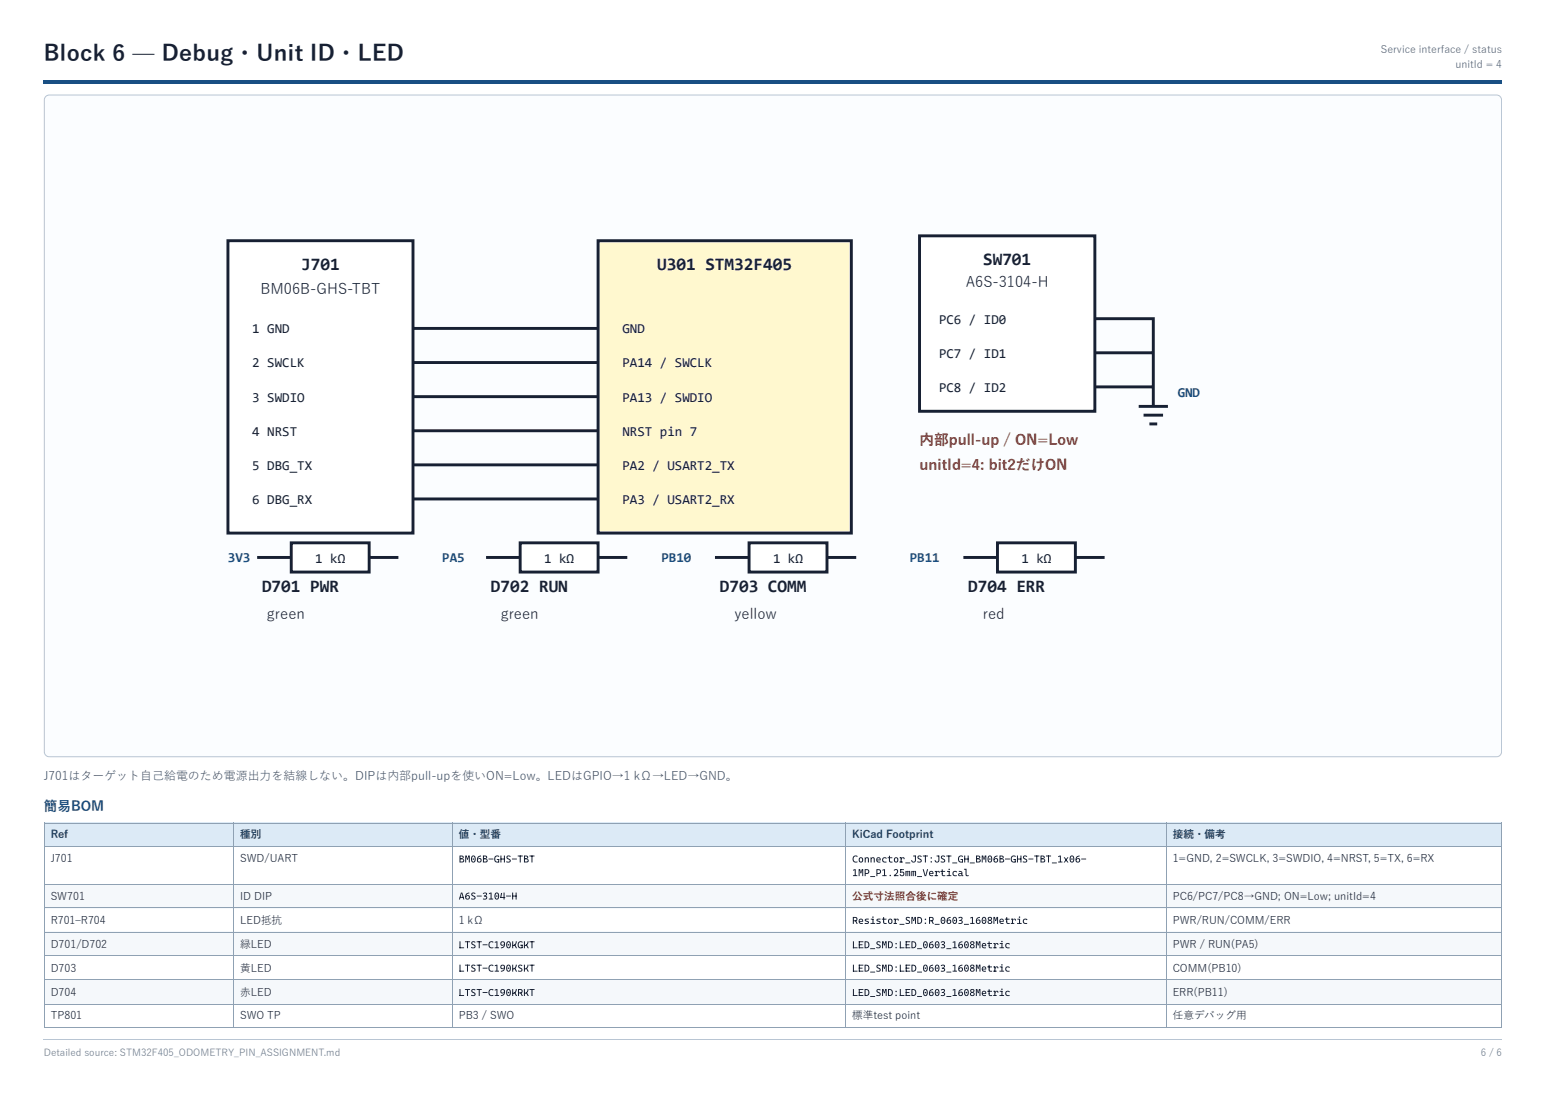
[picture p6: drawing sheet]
<svg xmlns="http://www.w3.org/2000/svg" width="420mm" height="297mm" viewBox="0 0 420 297" stroke-linecap="round" stroke-linejoin="round" font-family="sans-serif">
<defs><g id="words">
<text font-size="6" fill="#172033" x="11.9" y="16.7">Block 6 — Debug・Unit ID・LED</text>
<g font-size="4.8" fill="#172033">
<text x="267" y="72">SW701</text>
<text x="81.8" y="73.3">J701</text>
<text x="178.5" y="73.3">U301 STM32F405</text>
<text x="71.2" y="160.6">D701 PWR</text>
<text x="133.3" y="160.6">D702 RUN</text>
<text x="195.5" y="160.6">D703 COMM</text>
<text x="263" y="160.6">D704 ERR</text>
</g>
<g font-size="4" fill="#172033">
<text x="70.8" y="79.9">BM06B-GHS-TBT</text>
<text x="262.3" y="78.1">A6S-3104-H</text>
<text x="72.5" y="168">green</text>
<text x="136" y="168">green</text>
<text x="199.5" y="168">yellow</text>
<text x="267" y="168">red</text>
</g>
<g font-size="4" fill="#8b2c20">
<text x="249.8" y="120.9">内部pull-up / ON=Low</text>
<text x="249.8" y="127.5">unitId=4: bit2だけON</text>
</g>
<g font-size="3.7" fill="#172033">
<text x="255.1" y="87.8">PC6 / ID0</text>
<text x="68.5" y="90.5">1 GND</text>
<text x="169.1" y="90.5">GND</text>
<text x="68.5" y="99.7">2 SWCLK</text>
<text x="169.1" y="99.7">PA14 / SWCLK</text>
<text x="255.1" y="97.1">PC7 / ID1</text>
<text x="255.1" y="106.4">PC8 / ID2</text>
<text x="68.5" y="109">3 SWDIO</text>
<text x="169.1" y="109">PA13 / SWDIO</text>
<text x="68.5" y="118.3">4 NRST</text>
<text x="169.1" y="118.3">NRST pin 7</text>
<text x="68.5" y="127.5">5 DBG_TX</text>
<text x="169.1" y="127.5">PA2 / USART2_TX</text>
<text x="68.5" y="136.8">6 DBG_RX</text>
<text x="169.1" y="136.8">PA3 / USART2_RX</text>
<text x="85.6" y="152.9">1 kΩ</text>
<text x="147.8" y="152.9">1 kΩ</text>
<text x="210" y="152.9">1 kΩ</text>
<text x="277.4" y="152.9">1 kΩ</text>
</g>
<g font-size="3.7" fill="#194f83">
<text x="319.9" y="107.7">GND</text>
<text x="61.9" y="152.7">3V3</text>
<text x="120.1" y="152.7">PA5</text>
<text x="179.7" y="152.7">PB10</text>
<text x="247.1" y="152.7">PB11</text>
<text x="11.9" y="220.1">簡易BOM</text>
</g>
<text font-size="3.2" fill="#3e5064" x="11.9" y="211.7">J701はターゲット自 己 給電のため電源出力 を結線しない。DIPは内部pull-upを使いON=Low。LEDはGPIO→1 kΩ→LED→GND。</text>
<g font-size="2.9" fill="#183b5b">
<text x="13.8" y="227.5">Ref</text>
<text x="65.2" y="227.5">種別</text>
<text x="124.6" y="227.5">値・型番</text>
<text x="231.5" y="227.5">KiCad Footprint</text>
<text x="318.5" y="227.5">接続・備考</text>
</g>
<g font-size="2.9" fill="#172033">
<text x="13.8" y="234.2">J701</text>
<text x="65.2" y="234.2">SWD/UART</text>
<text x="318.5" y="234.2">1=GND, 2=SWCLK, 3=SWDIO, 4=NRST, 5=TX, 6=RX</text>
<text x="13.8" y="244.2">SW701</text>
<text x="65.2" y="244.2">ID DIP</text>
<text x="318.5" y="244.2">PC6/PC7/PC8→GND; ON=Low; unitId=4</text>
<text x="13.8" y="250.8">R701–R704</text>
<text x="65.2" y="250.8">LED抵抗</text>
<text x="124.6" y="250.8">1 kΩ</text>
<text x="318.5" y="250.8">PWR/RUN/COMM/ERR</text>
<text x="13.8" y="257.4">D701/D702</text>
<text x="65.2" y="257.4">緑LED</text>
<text x="318.5" y="257.4">PWR / RUN(PA5)</text>
<text x="13.8" y="263.8">D703</text>
<text x="65.2" y="263.8">黄LED</text>
<text x="318.5" y="263.8">COMM(PB10)</text>
<text x="13.8" y="270.4">D704</text>
<text x="65.2" y="270.4">赤LED</text>
<text x="318.5" y="270.4">ERR(PB11)</text>
<text x="13.8" y="276.8">TP801</text>
<text x="65.2" y="276.8">SWO TP</text>
<text x="124.6" y="276.8">PB3 / SWO</text>
<text x="231.5" y="276.8">標準test point</text>
<text x="318.5" y="276.8">任意デバッグ用</text>
</g>
<text font-size="2.9" fill="#8b2c20" x="231.5" y="244.2">公式寸法照合後に確定</text>
<g font-size="2.8" fill="#536274">
<text x="375.1" y="14.3">Service interface / status</text>
<text x="395.3" y="18.5">unitId = 4</text>
</g>
<g font-size="2.7" fill="#172033">
<text x="124.6" y="234.2">BM06B-GHS-TBT</text>
<text x="231.5" y="234.2">Connector_JST:JST_GH_BM06B-GHS-TBT_1x06-</text>
<text x="231.5" y="237.9">1MP_P1.25mm_Vertical</text>
<text x="124.6" y="244.2">A6S-3104-H</text>
<text x="231.5" y="250.8">Resistor_SMD:R_0603_1608Metric</text>
<text x="124.6" y="257.4">LTST-C190KGKT</text>
<text x="231.5" y="257.4">LED_SMD:LED_0603_1608Metric</text>
<text x="124.6" y="263.8">LTST-C190KSKT</text>
<text x="231.5" y="263.8">LED_SMD:LED_0603_1608Metric</text>
<text x="124.6" y="270.4">LTST-C190KRKT</text>
<text x="231.5" y="270.4">LED_SMD:LED_0603_1608Metric</text>
</g>
<g font-size="2.6" fill="#68788a">
<text x="11.9" y="286.8">Detailed source: STM32F405_ODOMETRY_PIN_ASSIGNMENT.md</text>
<text x="402.3" y="286.8">6 / 6</text>
</g>
</g></defs>
<path d="M11.9 21.7h396.1v1.1h-396.1z" fill="#194f83"/>
<path d="M12.4 26.2l1-.4 393.6 .1 .7 .6 .2 .7-.1 177.4-.5 .6-.8 .2-393.6-.1-.6-.4-.3-.8v-176.9z" fill="#fbfdff"/>
<path d="M12.4 26.2l1-.4 393.6 .1 .7 .6 .2 .7-.1 177.4-.5 .6-.8 .2-393.6-.1-.6-.4-.3-.8v-176.9z" fill="none" stroke="#b8c5d3" stroke-width=".27"/>
<path d="M61.9 65.4h50.3v79.3h-50.3z" fill="#fff"/>
<path d="M61.9 65.4h50.3v79.3h-50.3zM112.2 89.2h50.3M112.2 98.4h50.3M112.2 107.7h50.3M112.2 116.9h50.3M112.2 126.2h50.3M112.2 135.5h50.3" fill="none" stroke="#172033" stroke-width=".79" stroke-linecap="butt"/>
<path d="M162.5 65.4h68.7v79.3h-68.7z" fill="#fff8cf"/>
<path d="M162.5 65.4h68.7v79.3h-68.7z" fill="none" stroke="#172033" stroke-width=".79" stroke-linecap="butt"/>
<path d="M249.8 64h47.6v47.7h-47.6z" fill="#fff"/>
<path d="M249.8 64h47.6v47.7h-47.6zM297.4 86.5h15.9v23.8M297.4 95.8h15.9M297.4 105h15.9M309.3 110.3h7.9M310.6 112.7h5.3M312.2 115.1h2.1M69.8 151.3h9.3M132 151.3h9.3M194.2 151.3h9.3M261.7 151.3h9.2" fill="none" stroke="#172033" stroke-width=".79" stroke-linecap="butt"/>
<path d="M79.1 147.4h21.2v7.9h-21.2z" fill="#fff"/>
<path d="M79.1 147.4h21.2v7.9h-21.2z" fill="none" stroke="#172033" stroke-width=".79" stroke-linecap="butt"/>
<path d="M141.3 147.4h21.2v7.9h-21.2z" fill="#fff"/>
<path d="M141.3 147.4h21.2v7.9h-21.2z" fill="none" stroke="#172033" stroke-width=".79" stroke-linecap="butt"/>
<path d="M203.5 147.4h21.1v7.9h-21.1z" fill="#fff"/>
<path d="M203.5 147.4h21.1v7.9h-21.1z" fill="none" stroke="#172033" stroke-width=".79" stroke-linecap="butt"/>
<path d="M270.9 147.4h21.2v7.9h-21.2z" fill="#fff"/>
<path d="M100.3 151.3h7.9M162.5 151.3h7.9M224.6 151.3h8M270.9 147.4h21.2v7.9h-21.2zM292.1 151.3h7.9" fill="none" stroke="#172033" stroke-width=".79" stroke-linecap="butt"/>
<g fill="#dceaf6">
<path d="M12.2 223.3h51.3v6.4h-51.3z"/>
<path d="M63.5 223.3h59.3v6.4h-59.3z"/>
<path d="M122.8 223.3h106.9v6.4h-106.9z"/>
<path d="M229.7 223.3h87v6.4h-87z"/>
<path d="M316.7 223.3h91.3v6.4h-91.3z"/>
</g>
<g fill="#f5f8fb">
<path d="M12.2 240h51.3v6.6h-51.3z"/>
<path d="M63.5 240h59.3v6.6h-59.3z"/>
<path d="M122.8 240h106.9v6.6h-106.9z"/>
<path d="M229.7 240h87v6.6h-87z"/>
<path d="M316.7 240h91.3v6.6h-91.3z"/>
<path d="M12.2 252.9h51.3v6.7h-51.3z"/>
<path d="M63.5 252.9h59.3v6.7h-59.3z"/>
<path d="M122.8 252.9h106.9v6.7h-106.9z"/>
<path d="M229.7 252.9h87v6.7h-87z"/>
<path d="M316.7 252.9h91.3v6.7h-91.3z"/>
<path d="M12.2 266.2h51.3v6.3h-51.3z"/>
<path d="M63.5 266.2h59.3v6.3h-59.3z"/>
<path d="M122.8 266.2h106.9v6.3h-106.9z"/>
<path d="M229.7 266.2h87v6.3h-87z"/>
<path d="M316.7 266.2h91.3v6.3h-91.3z"/>
</g>
<g fill="none" stroke="#8fa1b3" stroke-width=".27">
<path d="M11.9 223.4h396.1M11.9 229.8h396.1M12 223.3v55.8M63.4 223.3v55.8M122.9 223.3v55.8M229.8 223.3v55.8M316.8 223.3v55.8M407.8 223.3v55.8M11.9 240.1h396.1M11.9 246.5h396.1M11.9 253.1h396.1M11.9 259.4h396.1"/>
<path d="M11.9 266h396.1M11.9 272.7h396.1M11.9 279h396.1"/>
</g>
<path d="M11.9 282.2h396.1" fill="none" stroke="#b8c5d3" stroke-width=".27"/>
<use href="#words"/>
</svg>
